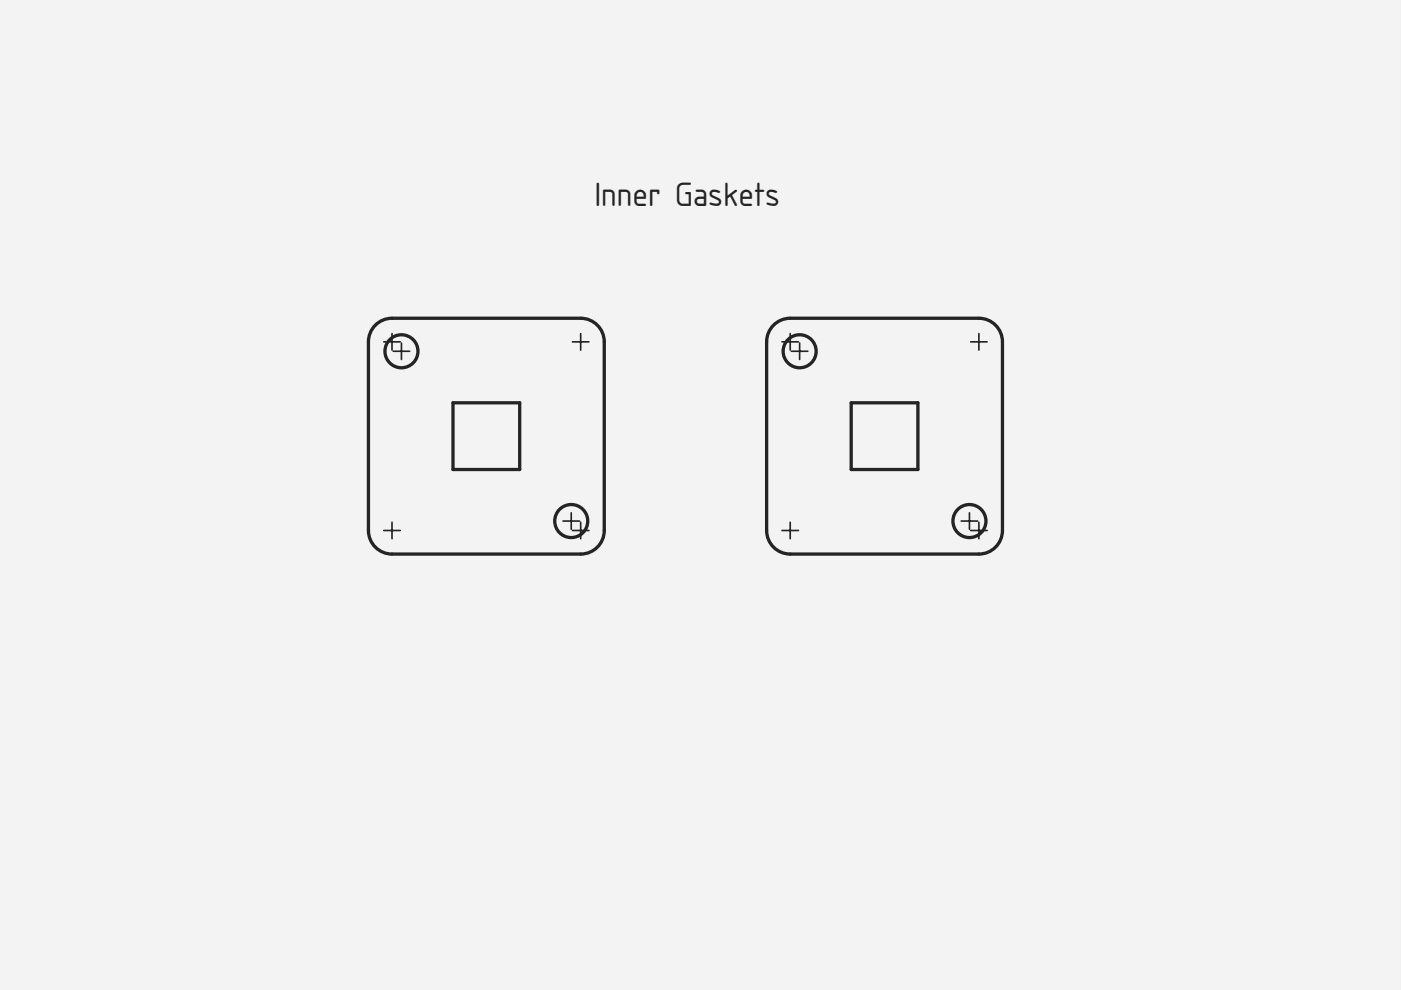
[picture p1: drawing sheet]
<svg xmlns="http://www.w3.org/2000/svg" width="297mm" height="210mm" viewBox="0 0 297 210" stroke-linecap="round" stroke-linejoin="round" font-family="sans-serif">
<defs><g id="words">
<text font-size="6.7" fill="#212529" x="126" y="43.6">Inner Gaskets</text>
</g></defs>
<path d="M0 0h297v210h-297z" fill-rule="evenodd" fill="#f1f3f5"/>
<path d="M0 0h297v210h-297zM0 0v210h297v-210z" fill="#000"/>
<g fill="none" stroke="#212529" stroke-width=".7">
<path d="M79.3 69.3a5 5 0 0 1 3.8-1.8h40a5 5 0 0 1 5 5v40a5 5 0 0 1-5 5h-40a5 5 0 0 1-5-5v-40a5 5 0 0 1 1.2-3.2zM96 85.4h14.2v14.1h-14.2z"/>
<circle cx="85.1" cy="74.5" r="3.5"/>
<circle cx="121.1" cy="110.5" r="3.5"/>
</g>
<g fill="#fff" stroke="#212529" stroke-width=".35">
<path d="M123.1 110.7v3.5zM121.4 112.5h3.5z" fill-rule="evenodd"/>
<path d="M123.1 70.7v3.5zM121.4 72.5h3.5z" fill-rule="evenodd"/>
<path d="M83.1 70.7v3.5zM81.4 72.5h3.5z" fill-rule="evenodd"/>
<path d="M83.1 110.7v3.5zM81.4 112.5h3.5z" fill-rule="evenodd"/>
<path d="M85.1 72.7v3.5zM83.4 74.5h3.5z" fill-rule="evenodd"/>
<path d="M121.1 108.7v3.5zM119.4 110.5h3.5z" fill-rule="evenodd"/>
</g>
<g fill="none" stroke="#212529" stroke-width=".7">
<path d="M163.7 69.3a5 5 0 0 1 3.8-1.8h40a5 5 0 0 1 5 5v40a5 5 0 0 1-5 5h-40a5 5 0 0 1-5-5v-40a5 5 0 0 1 1.2-3.2zM180.5 85.4h14.1v14.1h-14.1z"/>
<circle cx="169.5" cy="74.5" r="3.5"/>
<circle cx="205.5" cy="110.5" r="3.5"/>
</g>
<g fill="#fff" stroke="#212529" stroke-width=".35">
<path d="M207.5 110.7v3.5zM205.8 112.5h3.5z" fill-rule="evenodd"/>
<path d="M207.5 70.7v3.5zM205.8 72.5h3.5z" fill-rule="evenodd"/>
<path d="M167.5 70.7v3.5zM165.8 72.5h3.5z" fill-rule="evenodd"/>
<path d="M167.5 110.7v3.5zM165.8 112.5h3.5z" fill-rule="evenodd"/>
<path d="M169.5 72.7v3.5zM167.8 74.5h3.5z" fill-rule="evenodd"/>
<path d="M205.5 108.7v3.5zM203.8 110.5h3.5z" fill-rule="evenodd"/>
</g>
<use href="#words"/>
</svg>
